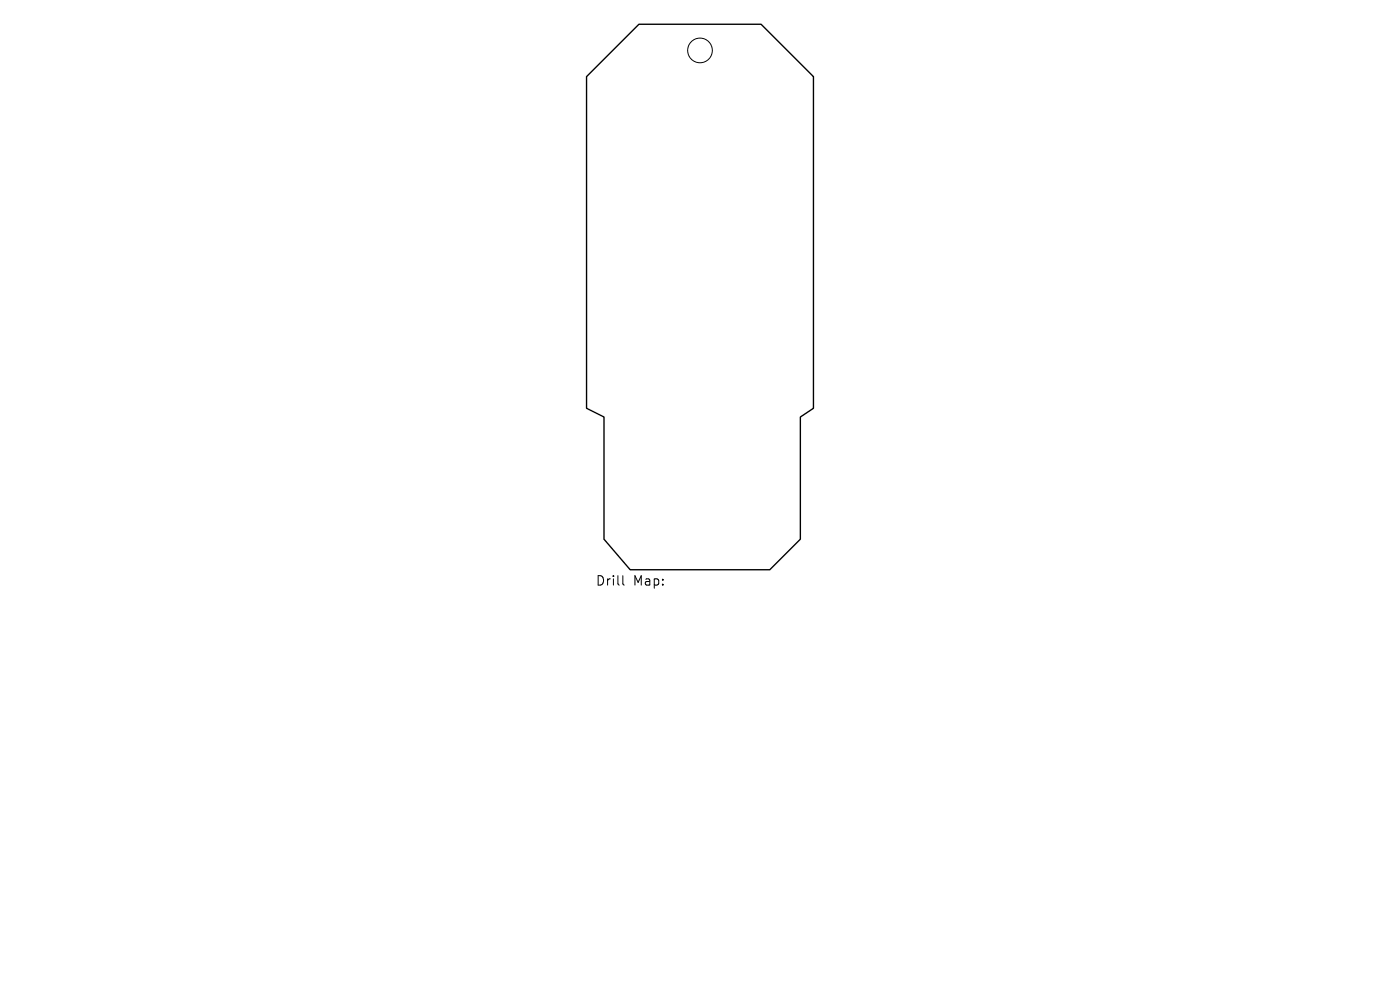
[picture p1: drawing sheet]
<svg xmlns="http://www.w3.org/2000/svg" width="297mm" height="210mm" viewBox="0 0 297 210" stroke-linecap="round" stroke-linejoin="round" font-family="sans-serif">
<defs><g id="words">
<g font-size="2.8">
<text x="126.3" y="124.5">Drill</text>
<text x="134.3" y="124.5">Map:</text>
</g>
</g></defs>
<path d="M124.4 16.3l11.1-11.2h26l11.1 11.2v70.3l-2.8 1.9v25.9l-6.5 6.5h-29.6l-5.6-6.5v-25.9l-3.7-1.9z" fill="none" stroke="#000" stroke-width=".29"/>
<g fill="none" stroke="#000" stroke-width=".21">
<path d="M132.1 122.1v1.7l.3 .3"/>
<circle cx="148.5" cy="10.7" r="2.62"/>
</g>
<use href="#words"/>
</svg>
